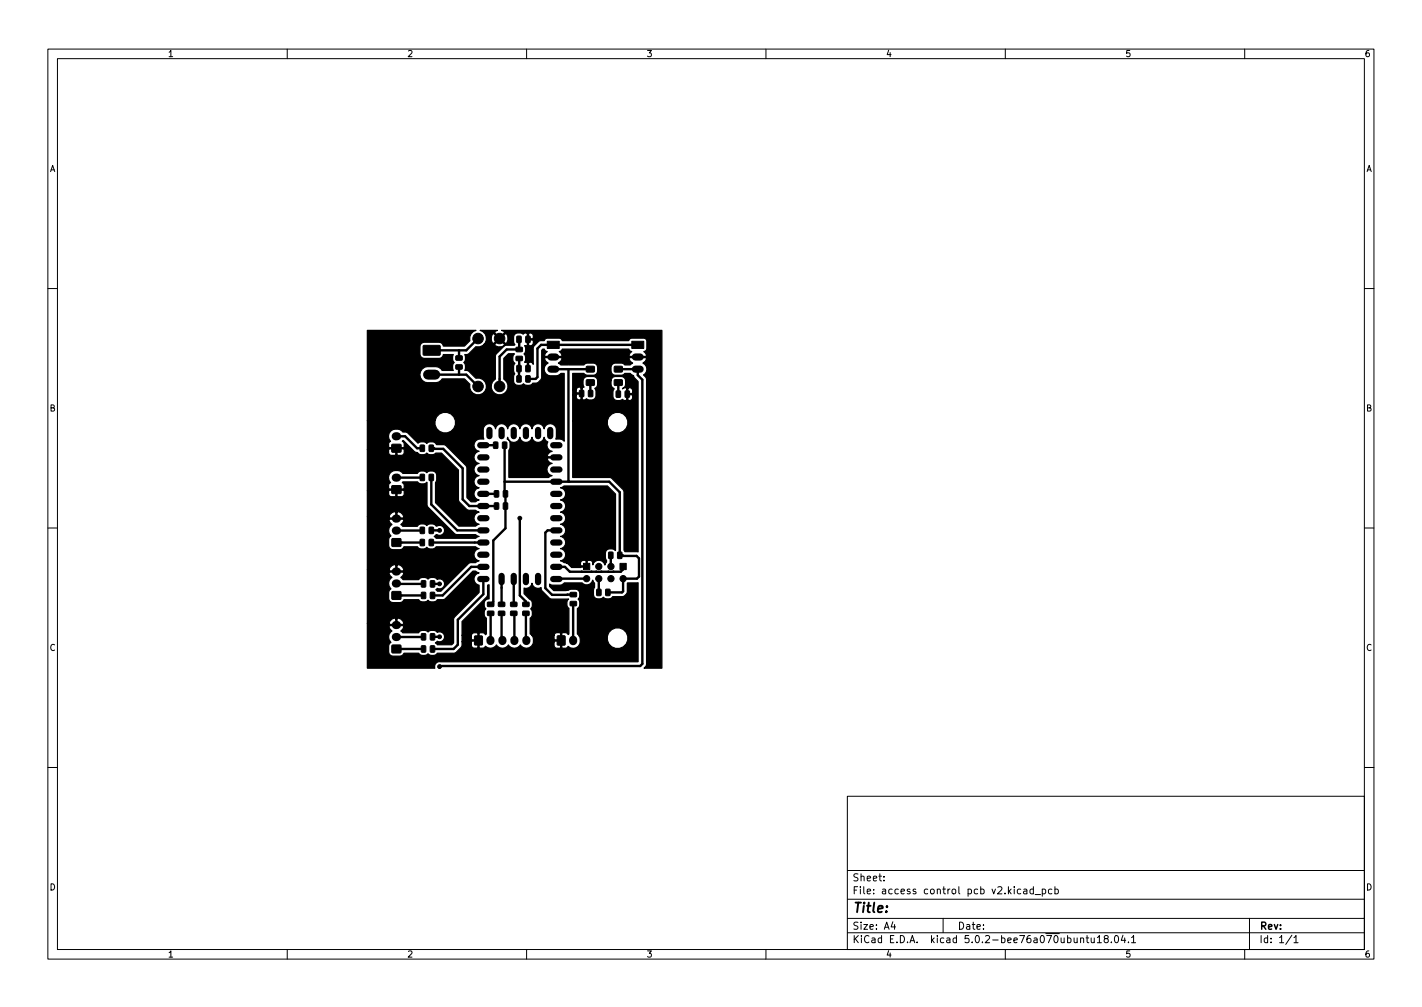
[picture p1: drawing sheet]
<svg xmlns="http://www.w3.org/2000/svg" width="297mm" height="210mm" viewBox="0 0 297 210" stroke-linecap="round" stroke-linejoin="round" font-family="sans-serif">
<defs><g id="words">
<text font-size="2.8" x="178" y="190.6">Title:</text>
<g font-size="2.1">
<text x="178" y="184">Sheet:</text>
<text x="178" y="186.7">File: access control pcb v2.kicad_pcb</text>
<text x="178" y="196.9">KiCad E.D.A. kicad 5.0.2-bee76a070ubuntu18.04.1</text>
<text x="178" y="194.1">Size: A4</text>
<text x="200" y="194.1">Date:</text>
<text x="263" y="194.1">Rev:</text>
<text x="263" y="196.9">Id: 1/1</text>
</g>
<g font-size="1.8">
<text x="35" y="11.9">1</text>
<text x="85" y="11.9">2</text>
<text x="135" y="11.9">3</text>
<text x="185" y="11.9">4</text>
<text x="235" y="11.9">5</text>
<text x="285" y="11.9">6</text>
<text x="10.3" y="35.9">A</text>
<text x="285.3" y="35.9">A</text>
<text x="10.3" y="85.9">B</text>
<text x="285.3" y="85.9">B</text>
<text x="10.3" y="135.9">C</text>
<text x="285.3" y="135.9">C</text>
<text x="10.3" y="185.9">D</text>
<text x="285.3" y="185.9">D</text>
<text x="35" y="199.9">1</text>
<text x="85" y="199.9">2</text>
<text x="135" y="199.9">3</text>
<text x="185" y="199.9">4</text>
<text x="235" y="199.9">5</text>
<text x="285" y="199.9">6</text>
</g>
</g></defs>
<g fill="none" stroke="#000" stroke-width=".21">
<path d="M10 10.2h277v190.1h-277zM12 12.2h273v186.1h-273zM60 10.2v2M110 10.2v2M160 10.2v2M210 10.2v2M260 10.2v2M10 60.2h2M285 60.2h2M10 110.2h2M285 110.2h2M10 160.2h2"/>
<path d="M177 166.3h108v32h-108zM285 160.2h2M60 198.3v2M110 198.3v2M160 198.3v2M177 194.8h108M177 191.8h108M177 187.8h108M177 181.8h108M184.6 183.8v.1M184.6 183v.1M186.5 192.5l-.4 1h1"/>
<path d="M186.9 193v1M197 191.8v3M210 198.3v2M213.9 185.7h.5l.1 .9M214.5 186l-.5 .1-.2 .2 .2 .3h.5M215.9 185.7l-.5-.1-.3 .3 .2 .7h.6M215.9 185.1v1.5M216.2 186.8h1.2M217.7 185.7l.4-.1 .3 .3-.1 .7h-.6M217.7 185.6v1.5M219.7 185.7l-.4-.1-.3 .3 .1 .7h.6M220.4 185.7l.4-.1 .3 .3-.2 .7h-.5"/>
<path d="M220.4 185.1v1.5M226.9 195.8h.5M227.1 195.3v1.3l.3 .2M227.9 195.8l.1 1h.4l.2-.1M228.6 195.8v1M229.2 195.8l.4-.5v1.5M229.2 196.8h.9M230.9 196l-.3-.3 .1-.2 .2-.2 .5 .1 .1 .2-.1 .2-.6 .2-.2 .3v.2l.3 .3h.5l.1-.3-.1-.4-.2-.1M232.1 196.7v.1M232.9 195.5l.2-.2a.8 .8 0 0 1 .6 .8 .8 .8 0 0 1-.6 .7l-.2-.1-.1-.4zM234.6 195.3l-.4 1h.9M234.9 195.8v1"/>
<path d="M235.7 196.7v.1M236.4 195.8l.4-.5v1.5M236.4 196.8h.8M260 198.3v2M261 191.8v6.5M269.9 195.3l-1.3 1.9M270.3 195.8l.4-.5v1.5M270.3 196.8h.8"/>
</g>
<g fill="#000" stroke="#000" stroke-width=".21">
<path d="M88.4 72.2l3.4-.1 .2 .2-.1 1.8-.2 .1h-3.2l-.1-.3zM95.3 76.2h1.2v.8l-1.2 .1zM95.3 74.3h1.2v.8l-1.2 .1zM108 76.3l.9 .1-.1 1.2-.8-.1zM108 70.2l.9 .1-.1 1.2h-.8zM108 78.5h.9l-.1 1.3-.8-.1zM107.8 74.4h1.2l.1 .8-1.2 .1zM107.8 72.6l1.2-.1 .1 .9h-1.2zM109.9 76.3l.8 .1v1.2l-.9-.1zM109.9 70.2l.8 .1v1.2h-.9zM109.9 78.5h.8v1.3l-.9-.1zM114.3 71.3h2.5v1.5h-2.5z"/>
<path d="M122.5 79.3h1.6v1.1l-1.5 .1zM122.5 76.5h1.6v1.1l-1.5 .1zM128.4 76.5h1.5l.1 1.1-1.6 .1zM128.4 79.3h1.5l.1 1.1-1.6 .1zM132 71.3h2.5v1.5h-2.5zM81.9 92.8h1.8v1.6h-1.8zM87.8 99.1h.9l-.1 1.2h-.8zM87.8 93h.9l-.1 1.3-.8-.1zM89.7 99.1h.8v1.2h-.9zM89.7 93h.8v1.3l-.9-.1zM103.1 92.3l.9 .1-.1 1.2-.8-.1zM105 92.3l.9 .1-.1 1.2-.8-.1z"/>
<path d="M121.1 81.5l.8 .1v1.2h-.9zM122.9 81.5l.9 .1-.1 1.2h-.8zM128.7 81.7h.9l-.1 1.2h-.8zM130.6 81.7h.9l-.1 1.2h-.8zM81.9 112.5h1.8v1.5l-1.8 .1zM81.9 101.5l1.8-.1v1.6h-1.8zM87.8 110.1h.9l-.1 1.3-.8-.1zM87.8 112.6l.9 .1-.1 1.2h-.8zM89.7 110.1h.8v1.3l-.9-.1zM89.7 112.6l.8 .1v1.2h-.9zM103.3 105l.9 .1-.1 1.2-.8-.1zM103.3 102.5h.9l-.1 1.3-.8-.1z"/>
<path d="M105.2 105l.8 .1v1.2l-.9-.1zM105.2 102.5h.8v1.3l-.9-.1zM121.9 117.6h1.3v1.3h-1.3zM127.2 115.3l.8 .1v1.2l-.9-.1zM129.5 117.6h1.3v1.3h-1.3zM129 115.3l.9 .1-.1 1.2-.8-.1zM81.9 134.7h1.8v1.6h-1.8zM81.9 123.6l1.8-.1v1.6h-1.8zM88.1 123.7h.8l-.1 1.3-.8-.1zM88.1 121.3h.8l-.1 1.3-.8-.1zM88.1 132.3l.8 .1-.1 1.2h-.8zM88.1 134.9h.8l-.1 1.3-.8-.1z"/>
<path d="M89.9 123.7h.9l-.1 1.3-.8-.1zM89.9 121.3h.9l-.1 1.3-.8-.1zM89.9 132.3l.9 .1-.1 1.2h-.8zM89.9 134.9h.9l-.1 1.3-.8-.1zM99.2 132.8h1.5v1.8h-1.5zM101.9 125.8l1.2-.1v.9h-1.2zM101.9 127.6h1.2v.8l-1.2 .1zM104.1 125.8l1.3-.1v.9h-1.2zM104.1 127.6h1.3v.8l-1.2 .1zM106.7 127.6h1.2l.1 .8-1.3 .1zM106.7 125.8l1.2-.1 .1 .9h-1.3zM109.2 125.8l1.2-.1 .1 .9h-1.2z"/>
<path d="M109.2 127.6h1.2l.1 .8-1.2 .1zM116.4 132.8h1.6v1.9l-1.6-.1zM119.1 125.6h1.3v.8l-1.2 .1zM119.1 123.7h1.3v.8l-1.2 .1zM124.7 123.1h.8v1.3l-.9-.1zM126.6 123.1h.8l-.1 1.3-.8-.1z"/>
<circle cx="99.9" cy="70.7" r="1.1"/>
<circle cx="104.4" cy="70.7" r="1.1"/>
<circle cx="110.4" cy="75.3" r=".4"/>
<circle cx="111.9" cy="70.7" r=".4"/>
<circle cx="99.9" cy="80.7" r="1.1"/>
<circle cx="104.4" cy="80.7" r="1.1"/>
<circle cx="121.5" cy="84.1" r=".4"/>
<circle cx="131.1" cy="84.1" r=".4"/>
<circle cx="91.8" cy="110.7" r=".4"/>
<circle cx="108.6" cy="108.2" r=".4"/>
<circle cx="125.1" cy="118.3" r=".65"/>
<circle cx="127.6" cy="118.3" r=".65"/>
<circle cx="91.8" cy="121.9" r=".4"/>
<circle cx="91.8" cy="133" r=".4"/>
<circle cx="91.8" cy="139.2" r=".4"/>
<circle cx="122.5" cy="120.8" r=".65"/>
<circle cx="125.1" cy="120.8" r=".65"/>
<circle cx="127.6" cy="120.8" r=".65"/>
<circle cx="130.2" cy="120.8" r=".65"/>
</g>
<g fill="none" stroke="#000" stroke-width="1.7">
<path d="M82.7 99.7h.3M82.7 91.1h.3M82.7 108.3h.2M82.7 110.8h.2M82.7 119.3h.2M82.7 133h.2M82.7 130.5h.2M82.7 121.8h.2M102.4 133.6v.3M104.9 133.6v.3M107.4 133.6v.3M109.9 133.6v.3"/>
<path d="M119.7 133.6v.3"/>
</g>
<path d="M89.4 78.2h1.5" fill="none" stroke="#000" stroke-width="2.1"/>
<path d="M115.1 77.1h1M115.1 74.5h1M132.7 77.1h1M132.7 74.5h1" fill="none" stroke="#000" stroke-width="1.5"/>
<g fill="none" stroke="#000" stroke-width="1.3">
<path d="M100.3 93h1.3M100.3 95.5h1.3M100.3 98h1.3M102.2 89.8v1.3M104.8 89.8v1.3M107.3 89.8v1.3M109.9 89.8v1.3M112.4 89.8v1.3M114.9 89.8v1.3M115.6 93h1.3M115.6 95.5h1.3M115.6 98h1.3"/>
<path d="M100.3 100.6h1.3M100.3 103.1h1.3M100.3 105.7h1.3M100.3 108.2h1.3M100.3 110.7h1.3M100.3 113.3h1.3M100.3 115.8h1.3M100.3 118.4h1.3M115.6 100.6h1.3M115.6 103.1h1.3M115.6 105.7h1.3M115.6 108.2h1.3"/>
<path d="M115.6 110.7h1.3M115.6 113.3h1.3M115.6 115.8h1.3M115.6 118.4h1.3M100.3 120.9h1.3M104.8 120.2v1.4M107.3 120.2v1.4M109.9 120.2v1.4M112.4 120.2v1.4M115.6 120.9h1.3"/>
</g>
<g fill="none" stroke="#000" stroke-width=".5">
<path d="M90.2 78.2h7.2l2.5 2.5M95.9 73.1v1.6M95.9 76.6v1.6M99.9 70.7l-2.5 2.4h-7.2M108.4 70.9l.1 2.1h-2.7l-1.4 1.5v6.2M108.5 74.8l-.1 4.3M115.6 77.1h7.7M118.7 77.1v23.4l.2 .1M123.3 77.1h.1M123.3 79.9l.1 2.3M129.2 77.1h4M129.2 79.9v2.4"/>
<path d="M133.2 77.1h.1M133.2 72h-20.2l-.7 .8v5.9l-.4 .4h-1.6M133.2 77.1v1.2l1 1v59.3l-.5 .5h-41.8l-.1 .1M82.8 91.1h1.8l2.5 2.5h1.1M88.2 99.7h-5.4M90.1 93.6l2.5 .1 4 4.1v6.5l1.4 1.4h5.7M90.1 99.7v5.6l5.4 5.4h5.5M101 93h2.5M105.4 93l.2 17.3-2.6 2.5v12.8l-.5 .6M82.8 113.3h5.4M88.2 110.7l-5.4 .1M90.1 110.7h1.7"/>
<path d="M90.1 113.3h10.9M101 103.1h2.7M101 118.4h-2.6l-5.9 5.9h-2.2M105.4 100.6h21.9l2.2 2.2v13.1l3.5 .2 .5 .5v3.8l-.5 .4h-2.8v2.7l-.3 .2h-2.9M108.6 108.2v16.1l1.3 1.3v.6M116.2 110.7h-1.8l-.5 .5v11.6l1.4 1.4h4.5M121.5 119.4h.1M123.6 119.4h.1M124.5 119.4h.1M125.6 119.4h.1M127.1 119.4h.1M127.6 115.9v2.4"/>
<path d="M128.2 119.4h-.1M130.2 118.3v.6l-.5 .5h-10.7l-1-1h-1.8M82.8 124.3h5.7M82.8 135.5h5.7M82.8 121.8l5.7 .1M88.5 133h-5.7M90.3 121.9h1.5M90.3 133h1.5M101 120.9v3.2l-5.4 5.3v5.2l-.9 .9h-4.4M102.5 128.1l-.1 5.6M104.8 120.9v5.3M104.8 128.1v5.5l.1 .1"/>
<path d="M107.3 120.9v5.3M107.3 128.1l.1 .1v5.5M109.9 128.1v5.6M119.8 126l-.1 7.7M122.5 120.8l-6.3 .1M125.1 120.8v2.9"/>
</g>
<path d="M76.7 69h22.7l-.5 .2a1.71 1.71 0 0 0-.7 1.9l-1.2 1.2h-4.4l-.2-.6-.3-.2h-3.5a.9 .9 0 0 0-.9 .9l.1 1.9 .5 .5h3.4a.87 .87 0 0 0 .9-.8h2.1l-.1 .2a1.47 1.47 0 0 0 .3 1.5 1.4 1.4 0 0 0-.2 1.6h-2.3l-.3-.3a3.6 3.6 0 0 0-3.9 0 1.69 1.69 0 0 0-.4 1.8 1.69 1.69 0 0 0 1.4 1.1l2.4-.1 .8-.7h4.6l1.1 1.2a1.77 1.77 0 0 0 1.8 2.2 1.77 1.77 0 0 0 1.7-2.2h1v.7a1.76 1.76 0 0 0 2.8 1.1 1.76 1.76 0 0 0-.2-2.9v-4.4l1-.9h1.3a1.32 1.32 0 0 0 .1 1.9l-.3 .4a2.27 2.27 0 0 0 .2 1.8 1.73 1.73 0 0 0 .3 2.4 1.47 1.47 0 0 0 1.5-.3 1.32 1.32 0 0 0 2-.1 1.58 1.58 0 0 0 1.9-1.4v-5.5l.2-.2h.3l.2 .3 .4 .2-.6 .7 .2 .3h3.4l.1-.3-.6-.7 .5-.2 .1-.3h14l.1 .3 .5 .2-.6 .7 .1 .3h3.4l.2-.3-.6-.7a.65 .65 0 0 0 .6-.6v-1.8l-.6-.4h-2.5l-.5 .2-.1 .3h-14l-.1-.3-.5-.2h-2.5l-.4 .2-.2 .3-1 .1-1.3 1.2v3.7a.59 .59 0 0 0-1-.3v1.3h-.2v-1.3l-.2-.2-.4 .1a1.4 1.4 0 0 0-.2-1.8 1.4 1.4 0 0 0 .2-1.7h.4l.2-.2v-1h.2v1a.59 .59 0 0 0 .6 .2 .59 .59 0 0 0 .4-.5v-.6l-.2-.1h-1.1l.1-1.3h.2v1h.8l.2-.1-.1-.8a.58 .58 0 0 0-.9-.1l-.7-.2-.4 .3a1.24 1.24 0 0 0-2 .6v.9l.3 .7-2.1 .1-2 2v5.1l-.6 .5-.3 .6h-1l-.3-.6a1.71 1.71 0 0 0-1.9-.7l-1.4-1.4-.3-.2-.6-.1 .1-.1a1.47 1.47 0 0 0-.3-1.5 1.4 1.4 0 0 0 .2-1.7h.6l.3-.2 1.4-1.4h.8l.9-.5h2.2a1.26 1.26 0 0 0 2.1 0l-1-1-1.1 1h-2.2l.5-.9v-.6h1v.7l.3 .5 .2 .1 1.1-1h.3l1.1 1 .3-.1a1.36 1.36 0 0 0-.3-2l-1.1 1.1h-.3l-1.1-1.1-.2 .2-.3 .6h-1a1.69 1.69 0 0 0-1.3-1.4h3.6l-.5 .2-.1 .3 1.1 1 1-1-.1-.3-.5-.2h33.5v70.5h-3.8l.5-.5 .1-.4v-59.3l-.1-.4-.6-.6 .3-.2a1.41 1.41 0 0 0-.4-2.3l.5-.4 .3-.4-.2-.3h-3.4l-.1 .3 .3 .4 .5 .4-.5 .4h-1.2l-.4-.3a2.65 2.65 0 0 0-2.2 .2 1.59 1.59 0 0 0 .3 2.2 2.65 2.65 0 0 0 2.2-.2l.1-.1h1.1l.7 .4 .3 .6 .7 .7v35.5h-2.8l-.2-.3 .1-12.1-.3-.7-2.5-2.4h-8v-11.9h7.3a2.18 2.18 0 0 0 2.5 2.6 2.18 2.18 0 0 0 1.4-3.4 2.18 2.18 0 0 0-3.6 0l-.3 .8h-7.3v-5.4h.8l.1 .8a.58 .58 0 0 0 .9 .1v-1l-1.8 .1v-1.1h.8v.6l.1 .1h.9v-1h.2v2.3a.57 .57 0 0 0 .9-.1 1.24 1.24 0 0 0 2-.6v-.9l-.3-.6 .6-.5v-1.1h2.8v.8a.86 .86 0 0 0 .7 .8 2.39 2.39 0 0 0 0 2.3 1.5 1.5 0 0 0 1.7 0 .57 .57 0 0 0 .9 .1v-1.1h.3v1.1l.1 .1a.68 .68 0 0 0 .9-.5v-.5l-.2-.2h-1.1v-1.3h.3v1.1h.8l.2-.2-.1-.8a.58 .58 0 0 0-.9-.1l-.5-.1-.7 .1a.86 .86 0 0 0 .7-.8l-.1-1.1-.5-.5a2.65 2.65 0 0 0-2.2 .2l-.3 .6h-2.8v-.3l-.5-.5a2.65 2.65 0 0 0-2.2 .2 1.85 1.85 0 0 0-.1 1.9l-.4 .2-.4-.2a.68 .68 0 0 0-.8 .5h-.8v-3.3h2.4l.1 .1a2.49 2.49 0 0 0 2.5 0 1.59 1.59 0 0 0-.3-2.2 2.65 2.65 0 0 0-2.2 .2l-.1 .1h-4.9l-.5-.4 .5-.4 .3-.4-.1-.3h-3.4l-.2 .3 .3 .4 .5 .4a1.39 1.39 0 0 0-.8 1.5 1.39 1.39 0 0 0 1.2 1.2h1.3l.4-.1 .5-.4h.8v14.1a1.6 1.6 0 0 0-1.8-.4l.1-.5-.1-1.9a1.3 1.3 0 0 0-1.3-.8 1.3 1.3 0 0 0-1.1 1 1.28 1.28 0 0 0-1.3-1 1.28 1.28 0 0 0-1.3 1 1.28 1.28 0 0 0-1.2-1 1.28 1.28 0 0 0-1.3 1 1.28 1.28 0 0 0-1.3-1 1.28 1.28 0 0 0-1.3 1 1.28 1.28 0 0 0-1.2-1 1.28 1.28 0 0 0-1.3 1 1.29 1.29 0 0 0-1.3-1 1.29 1.29 0 0 0-1.3 1.1v1.6l.2 .5h-.9a1.29 1.29 0 0 0-1.2 1.2 1.29 1.29 0 0 0 1.1 1.3 1.28 1.28 0 0 0-1.1 1.3 1.28 1.28 0 0 0 1.1 1.3 1.28 1.28 0 0 0-1.1 1.2 1.28 1.28 0 0 0 1.1 1.3 1.28 1.28 0 0 0-1.1 1.3 1.28 1.28 0 0 0 1.1 1.2 1.28 1.28 0 0 0-1.1 1.3 1.28 1.28 0 0 0 1.1 1.3 2.19 2.19 0 0 1-1.7 .4l-.9-.9v-6.5l-4.3-4.3-.6-.3h-1.4a1.28 1.28 0 0 0-2-.2 1.38 1.38 0 0 0-1.9-.1l-2-2-.3-.2-.9-.1-.1-.2a1.62 1.62 0 0 0-2.2-.1 1.62 1.62 0 0 0-.2 2.3l-.4 .4v.7l.1 .2h3l.1-.2v-.7l-.4-.4 .3-.2 2.2 2.2 .6 .3a1.45 1.45 0 0 0 2.1 .1 1.36 1.36 0 0 0 1.8 0h1.2l3.6 3.6v6.4l1.6 1.7 .7 .2a2.48 2.48 0 0 1 2 .4 1.28 1.28 0 0 0-1.1 1.3 1.28 1.28 0 0 0 1.1 1.3l-.7 .4h-3.5l-4.9-4.9v-4.2a1.73 1.73 0 0 0-.3-2.4 1.47 1.47 0 0 0-1.5 .3 1.32 1.32 0 0 0-2 .1h-3.1l-.1-.1a1.62 1.62 0 0 0-2.2-.2 1.62 1.62 0 0 0-.2 2.3l-.4 .5v.6l.1 .2h3l.1-.2v-.6l-.4-.5 .1-.2h3.1l.1 .2a1.4 1.4 0 0 0 1.9-.1v4.6l.3 .7 5.7 5.6h4.2l.7 .4-.7 .4h-8.3l-.4-.4 .6-.4a1.08 1.08 0 0 0 1.6-1 1.08 1.08 0 0 0-1.8-.7 1.31 1.31 0 0 0-1.9-.2 1.32 1.32 0 0 0-2 .2h-3.1l-.4-.4 .4-.4 .3-.5-.2-.2h-2.8l-.2 .2 .3 .5 .4 .4a1.46 1.46 0 0 0-.2 2.4l-.5 .4a2.58 2.58 0 0 0 .2 2.2 2.92 2.92 0 0 0 2.5 .2l.5-.5h2.8a1.31 1.31 0 0 0 2 .1 1.32 1.32 0 0 0 1.9-.1h8.3l.7 .3a1.28 1.28 0 0 0-1.1 1.3 1.28 1.28 0 0 0 1.1 1.3l-.7 .4h-1l-.6 .2-5.7 5.7h-.7l-.4-.3 .3-.3a1.04 1.04 0 0 0 1.6-.9 1.04 1.04 0 0 0-1.6-.9 1.32 1.32 0 0 0-1.9-.1 1.32 1.32 0 0 0-1.9 .1h-3.3l-.5-.4 .4-.4 .3-.5-.2-.2h-2.8l-.2 .2 .3 .5 .4 .4a1.46 1.46 0 0 0-.2 2.3l-.5 .5a2.58 2.58 0 0 0 .2 2.2 2.92 2.92 0 0 0 2.5 .2l.5-.6h3.1a1.31 1.31 0 0 0 1.9 .1 1.32 1.32 0 0 0 2-.1h1.1l.6-.2 5.7-5.8h.6l.7 .4-.3 .1a1.3 1.3 0 0 0-.8 1.3 1.3 1.3 0 0 0 1.1 1.2v1.5l-5.3 5.4-.1 5.1-.3 .4h-3l-.5-.4 .4-.3a1.04 1.04 0 0 0 1.6-.9 1.04 1.04 0 0 0-1.6-1 1.32 1.32 0 0 0-1.9 0 1.32 1.32 0 0 0-2 .1h-3.3l-.4-.3 .4-.4 .3-.5-.2-.3h-2.8l-.2 .3 .3 .5 .4 .4a1.46 1.46 0 0 0-.2 2.3l-.5 .5a2.58 2.58 0 0 0 .2 2.1 2.92 2.92 0 0 0 2.5 .2l.5-.5h3.1a1.31 1.31 0 0 0 1.9 .1 1.32 1.32 0 0 0 2-.1l3.7-.1 1.4-1.3v-1h2v.8l.2 .4 1 .1 .1-.1v-1.3l-3.3 .1v-1.4h2v.8l.1 .2h1.2v-1.3l-.1-.2-1 .1-.2 .4h-2v-2.8l5.1-5.1 .3-.6-.1-1.9 .4-.1v2.9h-.2a1.21 1.21 0 0 0-.5 2.1 1.32 1.32 0 0 0 .1 2v3.3l-.2 .1-.5-.4h-.7l-.1 .2v2.9l.1 .1h.7l.5-.4 .5 .3a1.45 1.45 0 0 0 1.8-.5 1.45 1.45 0 0 0 2.5 0 1.45 1.45 0 0 0 2.5 0 1.47 1.47 0 0 0 1.6 .6 1.47 1.47 0 0 0 1.1-1.3h4.3l.1 1.1 .4 .3h.7l.2-.2v-1.3h-1.2l-.2 .1h-4.3l-.1-1-.2-.4h4.6v.8l.2 .2h1.2v-1.4l-.2-.1h-.7l-.5 .5h-4.6l-.4-.3v-3.2l.2-.2a1.4 1.4 0 0 0-.1-1.8 1.35 1.35 0 0 0-.4-2.2l-.9-.9v-1.2a1.25 1.25 0 0 0 1.6-1 1.26 1.26 0 0 0 1.9 .9l.3 .7 1.7 1.6 3.8 .1-.1 .1a1.37 1.37 0 0 0 .1 1.8v5.4l-.1 .1-.5-.4h-.7l-.2 .1v3l.2 .2h.7l.5-.4 .4 .3a1.62 1.62 0 0 0 1.9-.6 1.62 1.62 0 0 0 0-1.9h5.9v.9a2.18 2.18 0 0 0 3.3 1.4 2.18 2.18 0 0 0 0-3.7 2.18 2.18 0 0 0-3.3 1.4h-5.9l-.4-.4v-5.3a1.31 1.31 0 0 0 .2-2 1.21 1.21 0 0 0-.6-2.1 1.88 1.88 0 0 0-1.6 .3h-2.9l-.9-.9v-.5a3.3 3.3 0 0 0 2.6 .2l.5-.4h3.7l.2 .2a1.31 1.31 0 0 0 2-.8l.4 .7v.8l-.2 .3a1.78 1.78 0 0 0 .5 2.1 1.47 1.47 0 0 0 1.5-.3 1.32 1.32 0 0 0 2-.1h1.9a1.35 1.35 0 0 0 1.1-1.2l.1-1.7h2.2v16.5h-41.2a1.03 1.03 0 0 0-1.3 1.3h-14.1v-9.4h4.5l.2 .3h1.3v-1.2h.2v1.2h1.3l.2-.3a1.27 1.27 0 0 0-1.7-.9 1.14 1.14 0 0 0-1.5 .9h-4.5v-11.1h4.5l.2 .2h1.3v-1.2h.2v1.2h1.3l.2-.2a1.27 1.27 0 0 0-1.7-1 1.14 1.14 0 0 0-1.5 1h-4.5v-11.1h4.5l.2 .3h1.3v-1.2h.2v1.2h1.3l.2-.3a1.27 1.27 0 0 0-1.7-.9 1.14 1.14 0 0 0-1.5 .9h-4.5v-5.4h4.5l.1 .9 .4 .3h.8l.2-.1v-1.2h.2v1.2l.2 .1 1.1-.1 .2-.4v-.7l-.1-.1-7.6 .1v-8.6h4.5l.1 .9 .4 .3h.8l.2-.2v-1.2h.2v1.2l.2 .2 1.1-.1 .2-.4v-.7l-.1-.2-7.6 .2v-6.1h14.2v.9a2.18 2.18 0 0 0 3.3 1.4 2.18 2.18 0 0 0 0-3.7 2.18 2.18 0 0 0-3.3 1.4h-14.2zM106 91.3a1.28 1.28 0 0 0 1.3 1.1 1.28 1.28 0 0 0 1.3-1.1 1.28 1.28 0 0 0 1.3 1.1 1.28 1.28 0 0 0 1.2-1.1 1.28 1.28 0 0 0 1.3 1.1 1.28 1.28 0 0 0 1.3-1.1 1.22 1.22 0 0 0 .7 1 1.26 1.26 0 0 0 .9 1.9 .94 .94 0 0 0-.9 1.2h1.9l.1 .2h-2l-.1 .2a1.24 1.24 0 0 0 1 1 1.29 1.29 0 0 0-1.1 1.2 1.29 1.29 0 0 0 1.1 1.3l-.7 .4h-8.3v-5.7a1.67 1.67 0 0 0-.4-2.3zM117.1 101.8a2.22 2.22 0 0 1 1.7-.3h8.1l1.7 1.7-.1 11.8a1.21 1.21 0 0 0-2 .5v.9l.2 1-.3 .6a1.3 1.3 0 0 0-1.3-1 1.3 1.3 0 0 0-1.3 .9v-.4l-.2-.4-.8-.1-.1 .2v1.2l-3.3 .1-1.2-1h3.1v.5l.1 .2h1v-1l-.1-.2h-.5l-.5 .5h-3.1h-.4l-.7-.4a1.28 1.28 0 0 0 1.1-1.3 1.28 1.28 0 0 0-1.1-1.3 1.28 1.28 0 0 0 1.1-1.2 1.28 1.28 0 0 0-1.1-1.3 1.28 1.28 0 0 0 1.1-1.3 1.28 1.28 0 0 0-1.1-1.2 1.28 1.28 0 0 0 1.1-1.3 1.28 1.28 0 0 0-1.1-1.3 1.28 1.28 0 0 0 1.1-1.2 1.28 1.28 0 0 0-1.1-1.3 1.28 1.28 0 0 0 1.1-1.3 1.28 1.28 0 0 0-1.1-1.3z" fill="#000" stroke="#000" stroke-width=".25"/>
<use href="#words"/>
</svg>
